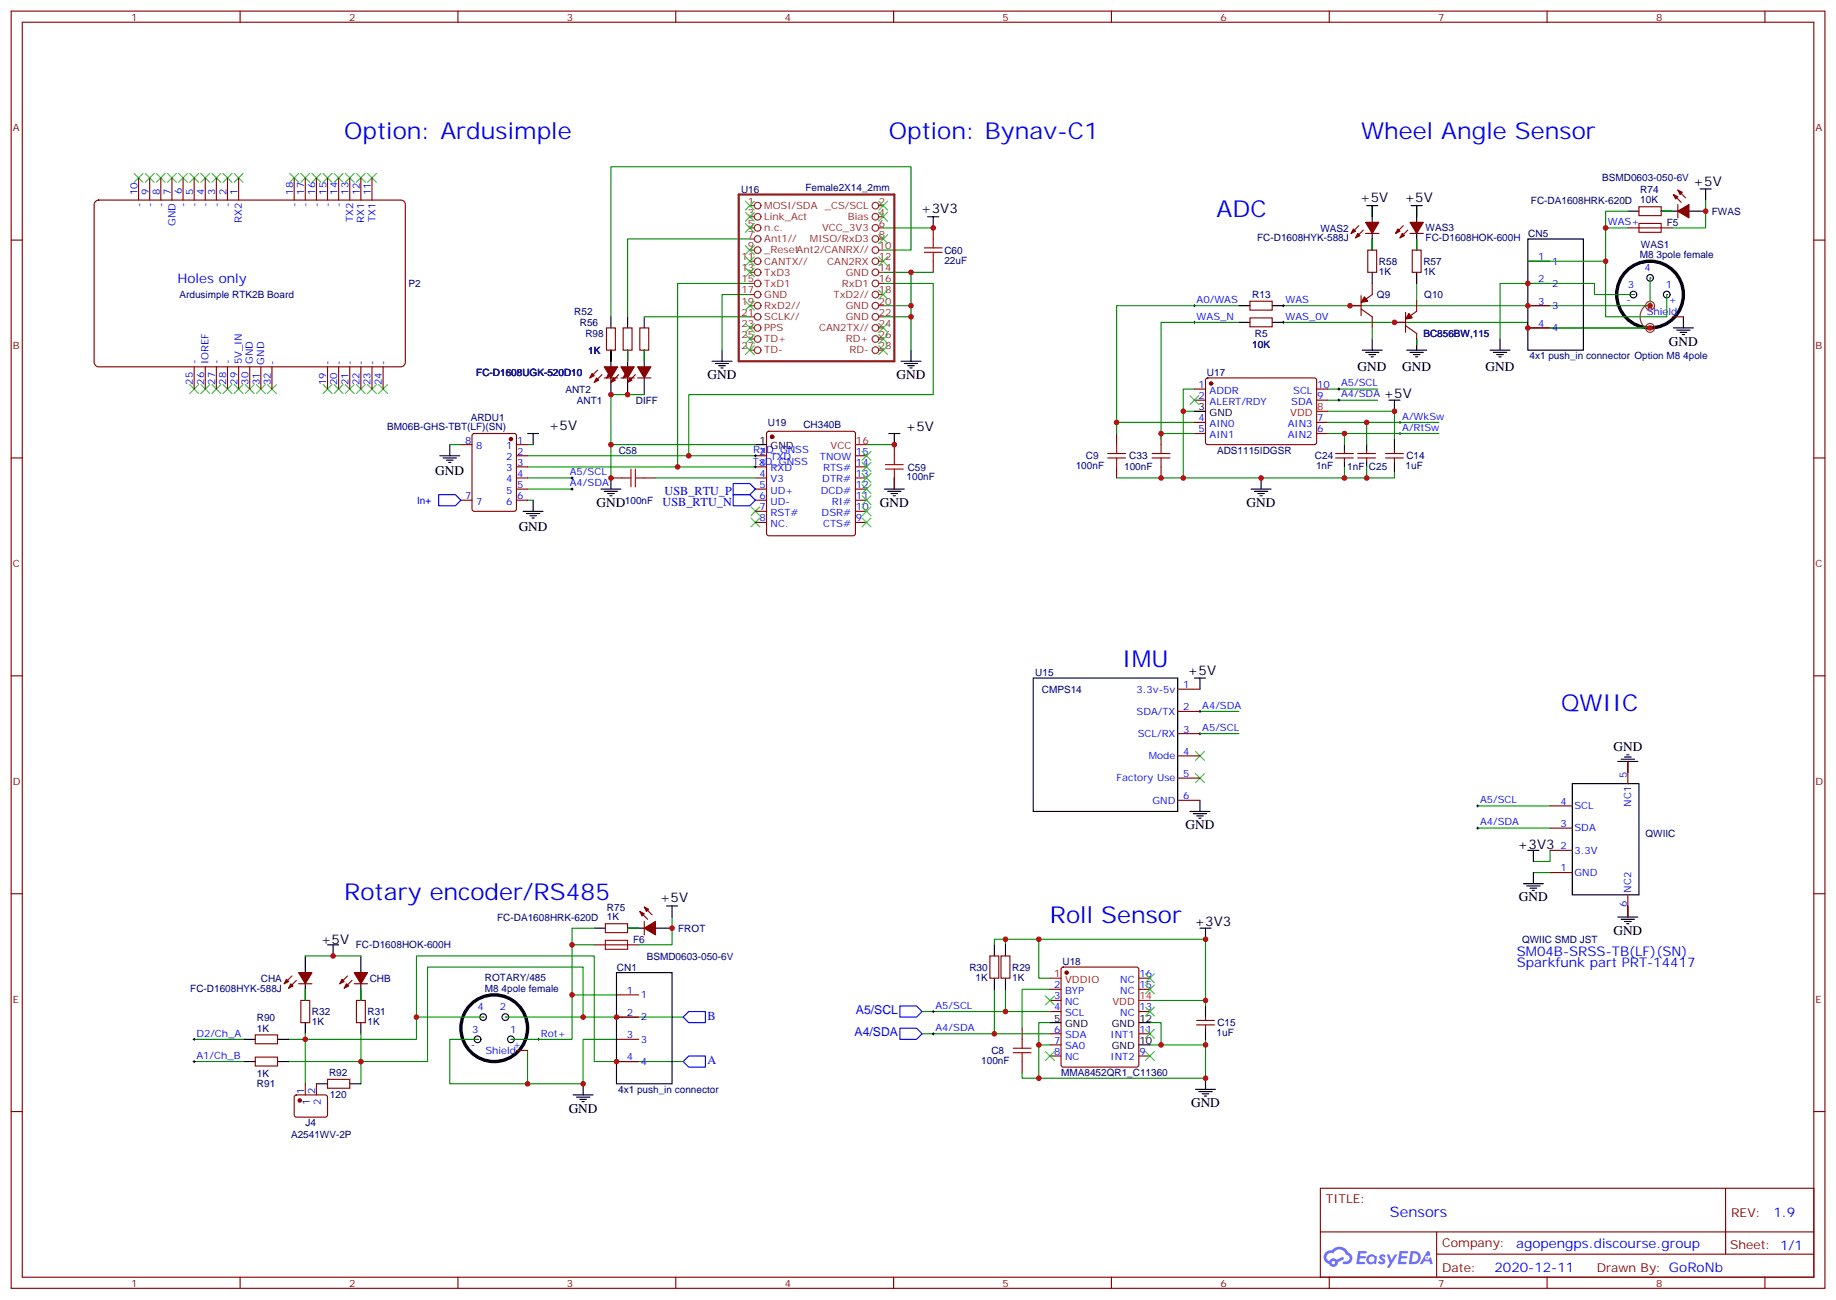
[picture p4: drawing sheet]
<svg xmlns="http://www.w3.org/2000/svg" width="583mm" height="413mm" viewBox="0 0 583 413" stroke-linecap="round" stroke-linejoin="round" font-family="sans-serif">
<defs><g id="words">
<g font-size="7.4" fill="#00f">
<text x="109.3" y="44.1">Option: Ardusimple</text>
<text x="282.1" y="44.1">Option: Bynav-C1</text>
<text x="432" y="44.1">Wheel Angle Sensor</text>
<text x="386.2" y="68.8">ADC</text>
<text x="356.2" y="211.7">IMU</text>
<text x="495.5" y="225.8">QWIIC</text>
<text x="109.3" y="285.7">Rotary encoder/RS485</text>
<text x="333.3" y="292.8">Roll Sensor</text>
</g>
<text font-size="4.6" fill="#00f" x="441.2" y="386.1">Sensors</text>
<g font-size="4.2">
<text x="537.5" y="58.9">+5V</text>
<text x="431.7" y="64.2">+5V</text>
<text x="445.8" y="64.2">+5V</text>
<text x="292.3" y="67.7">+3V3</text>
<text x="529.8" y="109.7">GND</text>
<text x="431" y="117.9">GND</text>
<text x="445.1" y="117.9">GND</text>
<text x="471.5" y="117.9">GND</text>
<text x="224.6" y="120.3">GND</text>
<text x="284.6" y="120.3">GND</text>
<text x="439.1" y="126.3">+5V</text>
<text x="174.2" y="136.4">+5V</text>
<text x="287.4" y="136.9">+5V</text>
<text x="138.2" y="150.7">GND</text>
<text x="189.4" y="160.9">GND</text>
<text x="279.3" y="160.9">GND</text>
<text x="395.7" y="160.9">GND</text>
<text x="164.6" y="168.4">GND</text>
<text x="377" y="214.1">+5V</text>
<text x="512.1" y="238.4">GND</text>
<text x="376.3" y="263.2">GND</text>
<text x="481.7" y="269.5">+3V3</text>
<text x="209.4" y="286.4">+5V</text>
<text x="482.1" y="286.1">GND</text>
<text x="379.1" y="293.9">+3V3</text>
<text x="101.8" y="299.5">+5V</text>
<text x="512.1" y="296.7">GND</text>
<text x="180.5" y="353.1">GND</text>
<text x="378.1" y="351.4">GND</text>
</g>
<g font-size="4.2" fill="#00f">
<text x="56.3" y="90">Holes only</text>
<text x="481.4" y="303.4">SM04B-SRSS-TB(LF)(SN)</text>
<text x="481.4" y="306.9">Sparkfunk part PRT-14417</text>
<text x="562.9" y="386.4">1.9</text>
<text x="481.3" y="395.9">agopengps.discourse.group</text>
<text x="474.4" y="403.7">2020-12-11</text>
</g>
<g font-size="3.9" fill="#00f">
<text x="210.3" y="160.5">USB_RTU_N</text>
<text x="211" y="157">USB_RTU_P</text>
<text x="224.6" y="323.6">B</text>
<text x="271.7" y="321.9">A5/SCL</text>
<text x="271.3" y="328.9">A4/SDA</text>
<text x="224.6" y="337.7">A</text>
</g>
<g font-size="3.9" fill="#800">
<text x="420.9" y="381.7">TITLE:</text>
<text x="549.5" y="386.4">REV:</text>
<text x="457.8" y="395.9">Company:</text>
<text x="549.2" y="396.5">Sheet: 1/1</text>
<text x="457.8" y="403.6">Date:</text>
<text x="506.8" y="403.7">Drawn By: GoRoNb</text>
</g>
<g font-size="3.2" fill="#800">
<text x="41.6" y="6.5">1</text>
<text x="110.8" y="6.5">2</text>
<text x="179.9" y="6.5">3</text>
<text x="249.1" y="6.5">4</text>
<text x="318.2" y="6.5">5</text>
<text x="387.4" y="6.5">6</text>
<text x="456.5" y="6.5">7</text>
<text x="525.7" y="6.5">8</text>
<text x="4.1" y="41.6">A</text>
<text x="576.3" y="41.6">A</text>
<text x="4.1" y="110.8">B</text>
<text x="576.3" y="110.8">B</text>
<text x="4.1" y="179.9">C</text>
<text x="576.3" y="179.9">C</text>
<text x="4.1" y="249.1">D</text>
<text x="576.3" y="249.1">D</text>
<text x="4.1" y="318.2">E</text>
<text x="576.3" y="318.2">E</text>
<text x="41.6" y="408.3">1</text>
<text x="110.8" y="408.3">2</text>
<text x="179.9" y="408.3">3</text>
<text x="249.1" y="408.3">4</text>
<text x="318.2" y="408.3">5</text>
<text x="387.4" y="408.3">6</text>
<text x="456.5" y="408.3">7</text>
<text x="525.7" y="408.3">8</text>
</g>
<g font-size="3.2" fill="#000080">
<text x="508.6" y="57.6">BSMD0603-050-6V</text>
<text x="235.2" y="61.1">U16</text>
<text x="255.6" y="60.7">Female2X14_2mm</text>
<text x="486" y="64.7">FC-DA1608HRK-620D</text>
<text x="520.7" y="64.6">10K</text>
<text x="520.7" y="61.3">R74</text>
<text x="529" y="71.7">F5</text>
<text x="543.4" y="68.2">FWAS</text>
<text x="399.1" y="76.6">FC-D1608HYK-588J</text>
<text x="419.2" y="73.5">WAS2</text>
<text x="452.5" y="76.6">FC-D1608HOK-600H</text>
<text x="452.5" y="73.5">WAS3</text>
<text x="485.1" y="75.2">CN5</text>
<text x="299.8" y="83.7">22uF</text>
<text x="299.8" y="80.5">C60</text>
<text x="520.5" y="81.8">M8 3pole female</text>
<text x="520.9" y="78.7">WAS1</text>
<text x="437.7" y="87.2">1K</text>
<text x="437.7" y="84.1">R58</text>
<text x="451.8" y="87.2">1K</text>
<text x="451.8" y="84.1">R57</text>
<text x="57" y="94.6">Ardusimple RTK2B Board</text>
<text x="129.7" y="91">P2</text>
<text x="397.5" y="94.6">R13</text>
<text x="437.1" y="94.6">Q9</text>
<text x="452.1" y="94.6">Q10</text>
<text x="182.3" y="99.9">R52</text>
<text x="184.1" y="103.4">R56</text>
<text x="185.8" y="106.9">R98</text>
<text x="398.3" y="106.9">R5</text>
<text x="451.8" y="106.9">BC856BW,115</text>
<text x="186.7" y="112.2">1K</text>
<text x="397.5" y="110.5">10K</text>
<text x="151.2" y="119.4">FC-D1608UGK-520D10</text>
<text x="383.1" y="119.3">U17</text>
<text x="485.5" y="114.1">4x1 push_in connector Option M8 4pole</text>
<text x="179.5" y="124.6">ANT2</text>
<text x="183.1" y="128.1">ANT1</text>
<text x="201.8" y="128.1">DIFF</text>
<text x="122.9" y="136.5">BM06B-GHS-TBT(LF)(SN)</text>
<text x="149.4" y="133.6">ARDU1</text>
<text x="243.8" y="135.2">U19</text>
<text x="255" y="135.8">CH340B</text>
<text x="196.4" y="144">C58</text>
<text x="386.3" y="144">ADS1115IDGSR</text>
<text x="288.1" y="149.3">C59</text>
<text x="341.5" y="149">100nF</text>
<text x="344.7" y="145.8">C9</text>
<text x="356.8" y="149.3">100nF</text>
<text x="358.5" y="145.8">C33</text>
<text x="417.4" y="145.8">C24</text>
<text x="417.8" y="149">1nF</text>
<text x="427.6" y="149.3">1nF</text>
<text x="434.5" y="149.3">C25</text>
<text x="446.2" y="149">1uF</text>
<text x="446.4" y="145.8">C14</text>
<text x="287.8" y="152.5">100nF</text>
<text x="198.4" y="159.9">100nF</text>
<text x="328.6" y="214.6">U15</text>
<text x="330.7" y="219.9">CMPS14</text>
<text x="522.3" y="265.8">QWIIC</text>
<text x="157.8" y="292.2">FC-DA1608HRK-620D</text>
<text x="192.7" y="292.1">1K</text>
<text x="192.7" y="289">R75</text>
<text x="201" y="299.2">F6</text>
<text x="215.3" y="295.7">FROT</text>
<text x="483.1" y="299.2">QWIIC SMD JST</text>
<text x="113" y="301">FC-D1608HOK-600H</text>
<text x="205.3" y="304.6">BSMD0603-050-6V</text>
<text x="82.8" y="311.6">CHA</text>
<text x="117.4" y="311.6">CHB</text>
<text x="153.9" y="311.5">ROTARY/485</text>
<text x="195.8" y="308.1">CN1</text>
<text x="307.7" y="308.1">R30</text>
<text x="309.6" y="311.2">1K</text>
<text x="321.3" y="311.2">1K</text>
<text x="321.3" y="308.1">R29</text>
<text x="337.3" y="306.3">U18</text>
<text x="60.4" y="314.7">FC-D1608HYK-588J</text>
<text x="153.9" y="314.7">M8 4pole female</text>
<text x="99" y="322.2">R32</text>
<text x="116.7" y="322.2">R31</text>
<text x="81.5" y="327.4">1K</text>
<text x="81.5" y="324.2">R90</text>
<text x="99" y="325.3">1K</text>
<text x="116.7" y="325.3">1K</text>
<text x="386.2" y="328.9">1uF</text>
<text x="386.4" y="325.7">C15</text>
<text x="314.7" y="334.5">C8</text>
<text x="81.5" y="341.8">1K</text>
<text x="104.5" y="341.5">R92</text>
<text x="311.5" y="337.7">100nF</text>
<text x="336.8" y="341.5">MMA8452QR1_C11360</text>
<text x="81.5" y="345.1">R91</text>
<text x="196.2" y="346.9">4x1 push_in connector</text>
<text x="104.7" y="348.6">120</text>
<text x="96.9" y="357.5">J4</text>
<text x="92.4" y="361">A2541WV-2P</text>
</g>
<g font-size="3.2" fill="#00f">
<text x="43.7" y="61.9" transform="rotate(-90 43.7 61.9)">10</text>
<text x="45.1" y="65.8" transform="rotate(-90 45.1 65.8)">-</text>
<text x="47.2" y="61.9" transform="rotate(-90 47.2 61.9)">9</text>
<text x="48.6" y="65.8" transform="rotate(-90 48.6 65.8)">-</text>
<text x="50.7" y="61.9" transform="rotate(-90 50.7 61.9)">8</text>
<text x="52.1" y="65.8" transform="rotate(-90 52.1 65.8)">-</text>
<text x="54.2" y="61.9" transform="rotate(-90 54.2 61.9)">7</text>
<text x="57.7" y="61.6" transform="rotate(-90 57.7 61.6)">6</text>
<text x="59.1" y="65.6" transform="rotate(-90 59.1 65.6)">-</text>
<text x="61.3" y="61.8" transform="rotate(-90 61.3 61.8)">5</text>
<text x="62.7" y="65.7" transform="rotate(-90 62.7 65.7)">-</text>
<text x="64.8" y="61.8" transform="rotate(-90 64.8 61.8)">4</text>
<text x="66.2" y="65.7" transform="rotate(-90 66.2 65.7)">-</text>
<text x="68.3" y="61.8" transform="rotate(-90 68.3 61.8)">3</text>
<text x="69.7" y="65.7" transform="rotate(-90 69.7 65.7)">-</text>
<text x="71.9" y="61.8" transform="rotate(-90 71.9 61.8)">2</text>
<text x="73.3" y="65.7" transform="rotate(-90 73.3 65.7)">-</text>
<text x="75.4" y="61.8" transform="rotate(-90 75.4 61.8)">1</text>
<text x="93" y="61.7" transform="rotate(-90 93 61.7)">18</text>
<text x="94.4" y="65.6" transform="rotate(-90 94.4 65.6)">-</text>
<text x="96.6" y="61.7" transform="rotate(-90 96.6 61.7)">17</text>
<text x="98" y="65.6" transform="rotate(-90 98 65.6)">-</text>
<text x="100.1" y="61.7" transform="rotate(-90 100.1 61.7)">16</text>
<text x="101.5" y="65.6" transform="rotate(-90 101.5 65.6)">-</text>
<text x="103.6" y="61.7" transform="rotate(-90 103.6 61.7)">15</text>
<text x="105" y="65.6" transform="rotate(-90 105 65.6)">-</text>
<text x="107.1" y="61.7" transform="rotate(-90 107.1 61.7)">14</text>
<text x="108.5" y="65.6" transform="rotate(-90 108.5 65.6)">-</text>
<text x="110.7" y="61.7" transform="rotate(-90 110.7 61.7)">13</text>
<text x="114.2" y="61.9" transform="rotate(-90 114.2 61.9)">12</text>
<text x="117.7" y="61.9" transform="rotate(-90 117.7 61.9)">11</text>
<text x="55.7" y="71.7" transform="rotate(-90 55.7 71.7)">GND</text>
<text x="76.8" y="70.6" transform="rotate(-90 76.8 70.6)">RX2</text>
<text x="112.1" y="70.4" transform="rotate(-90 112.1 70.4)">TX2</text>
<text x="115.6" y="70.8" transform="rotate(-90 115.6 70.8)">RX1</text>
<text x="119.2" y="70.5" transform="rotate(-90 119.2 70.5)">TX1</text>
<text x="510.4" y="71.4">WAS+</text>
<text x="488.2" y="82.5">1</text>
<text x="492.7" y="84">1</text>
<text x="488.2" y="89.6">2</text>
<text x="522" y="86.1">4</text>
<text x="492.7" y="91">2</text>
<text x="516.7" y="91.4">3</text>
<text x="528.8" y="91.4">1</text>
<text x="379.8" y="101.4">WAS_N</text>
<text x="379.8" y="96.1">A0/WAS</text>
<text x="408.1" y="101.4">WAS_0V</text>
<text x="408.1" y="96.1">WAS</text>
<text x="488.2" y="96.7">3</text>
<text x="492.7" y="98.1">3</text>
<text x="516.3" y="96.3">-</text>
<text x="522.7" y="99.8">Shield</text>
<text x="529.8" y="96.3">+</text>
<text x="488.2" y="103.7">4</text>
<text x="492.7" y="105.1">4</text>
<text x="62.6" y="115.6" transform="rotate(-90 62.6 115.6)">-</text>
<text x="66.2" y="115.6" transform="rotate(-90 66.2 115.6)">IOREF</text>
<text x="69.7" y="115.6" transform="rotate(-90 69.7 115.6)">-</text>
<text x="73.2" y="115.6" transform="rotate(-90 73.2 115.6)">-</text>
<text x="76.8" y="115.6" transform="rotate(-90 76.8 115.6)">5V_IN</text>
<text x="80.3" y="115.6" transform="rotate(-90 80.3 115.6)">GND</text>
<text x="83.9" y="115.7" transform="rotate(-90 83.9 115.7)">GND</text>
<text x="87.4" y="115.7" transform="rotate(-90 87.4 115.7)">-</text>
<text x="105" y="115.8" transform="rotate(-90 105 115.8)">-</text>
<text x="108.5" y="115.8" transform="rotate(-90 108.5 115.8)">-</text>
<text x="112" y="115.8" transform="rotate(-90 112 115.8)">-</text>
<text x="115.5" y="115.8" transform="rotate(-90 115.5 115.8)">-</text>
<text x="119.1" y="115.8" transform="rotate(-90 119.1 115.8)">-</text>
<text x="122.6" y="115.8" transform="rotate(-90 122.6 115.8)">-</text>
<text x="61.2" y="122.1" transform="rotate(-90 61.2 122.1)">25</text>
<text x="64.8" y="122.1" transform="rotate(-90 64.8 122.1)">26</text>
<text x="68.3" y="122.1" transform="rotate(-90 68.3 122.1)">27</text>
<text x="71.8" y="122.1" transform="rotate(-90 71.8 122.1)">28</text>
<text x="75.3" y="122.1" transform="rotate(-90 75.3 122.1)">29</text>
<text x="78.9" y="122.1" transform="rotate(-90 78.9 122.1)">30</text>
<text x="82.4" y="122.2" transform="rotate(-90 82.4 122.2)">31</text>
<text x="86" y="122.2" transform="rotate(-90 86 122.2)">32</text>
<text x="103.5" y="122.3" transform="rotate(-90 103.5 122.3)">19</text>
<text x="107.1" y="122.3" transform="rotate(-90 107.1 122.3)">20</text>
<text x="110.6" y="122.3" transform="rotate(-90 110.6 122.3)">21</text>
<text x="114.1" y="122.3" transform="rotate(-90 114.1 122.3)">22</text>
<text x="117.7" y="122.3" transform="rotate(-90 117.7 122.3)">23</text>
<text x="121.2" y="122.3" transform="rotate(-90 121.2 122.3)">24</text>
<text x="380.5" y="123.1">1</text>
<text x="384" y="124.9">ADDR</text>
<text x="410.5" y="124.9">SCL</text>
<text x="418.1" y="123.1">10</text>
<text x="425.7" y="122.6">A5/SCL</text>
<text x="380.5" y="126.6">2</text>
<text x="384" y="128.4">ALERT/RDY</text>
<text x="409.9" y="128.4">SDA</text>
<text x="418.1" y="126.6">9</text>
<text x="425.7" y="126.1">A4/SDA</text>
<text x="380.5" y="133.7">4</text>
<text x="380.5" y="137.2">5</text>
<text x="384" y="135.5">AIN0</text>
<text x="408.7" y="135.5">AIN3</text>
<text x="418.1" y="137.2">6</text>
<text x="418.1" y="133.7">7</text>
<text x="445.1" y="136.7">A/RtSw</text>
<text x="445.1" y="133.2">A/WkSw</text>
<text x="147.6" y="140.8">8</text>
<text x="151.1" y="142.5">8</text>
<text x="160.6" y="142.5">1</text>
<text x="164.1" y="140.8">1</text>
<text x="239.1" y="143.8">RxD_GNSS</text>
<text x="384" y="139">AIN1</text>
<text x="408.7" y="139">AIN2</text>
<text x="160.6" y="146">2</text>
<text x="160.6" y="149.6">3</text>
<text x="164.1" y="144.3">2</text>
<text x="164.1" y="147.8">3</text>
<text x="239" y="147.6">TxD_GNSS</text>
<text x="241.1" y="144.3">2</text>
<text x="241.1" y="147.8">3</text>
<text x="244.6" y="146">TXD</text>
<text x="244.6" y="149.6">RXD</text>
<text x="260.3" y="146">TNOW</text>
<text x="261.3" y="149.6">RTS#</text>
<text x="271.7" y="147.8">14</text>
<text x="271.7" y="144.3">15</text>
<text x="160.6" y="153.1">4</text>
<text x="164.1" y="151.3">4</text>
<text x="164.1" y="154.9">5</text>
<text x="180.9" y="154.3">A4/SDA</text>
<text x="180.9" y="150.8">A5/SCL</text>
<text x="241.1" y="151.3">4</text>
<text x="241.1" y="154.9">5</text>
<text x="244.6" y="153.1">V3</text>
<text x="261" y="153.1">DTR#</text>
<text x="271.7" y="154.9">12</text>
<text x="271.7" y="151.3">13</text>
<text x="132.4" y="160">In+</text>
<text x="147.6" y="158.4">7</text>
<text x="151.1" y="160.2">7</text>
<text x="160.6" y="156.6">5</text>
<text x="160.6" y="160.2">6</text>
<text x="164.1" y="158.4">6</text>
<text x="241.1" y="158.4">6</text>
<text x="241.1" y="161.9">7</text>
<text x="244.6" y="156.6">UD+</text>
<text x="244.6" y="160.2">UD-</text>
<text x="260.5" y="156.6">DCD#</text>
<text x="264.1" y="160.2">RI#</text>
<text x="271.7" y="161.9">10</text>
<text x="271.7" y="158.4">11</text>
<text x="241.1" y="165.5">8</text>
<text x="244.6" y="163.7">RST#</text>
<text x="244.6" y="167.2">NC.</text>
<text x="260.8" y="163.7">DSR#</text>
<text x="261.3" y="167.2">CTS#</text>
<text x="271.7" y="165.5">9</text>
<text x="360.7" y="219.8">3.3v-5v</text>
<text x="375.6" y="218.4">1</text>
<text x="360.8" y="226.8">SDA/TX</text>
<text x="375.6" y="225.4">2</text>
<text x="381.6" y="224.9">A4/SDA</text>
<text x="361.2" y="233.9">SCL/RX</text>
<text x="375.6" y="232.5">3</text>
<text x="381.6" y="232">A5/SCL</text>
<text x="375.6" y="239.5">4</text>
<text x="364.7" y="240.9">Mode</text>
<text x="354.4" y="248">Factory Use</text>
<text x="375.6" y="246.6">5</text>
<text x="516.4" y="246.9" transform="rotate(-90 516.4 246.9)">5</text>
<text x="365.9" y="255.1">GND</text>
<text x="375.6" y="253.6">6</text>
<text x="469.8" y="254.9">A5/SCL</text>
<text x="495.3" y="255.4">4</text>
<text x="499.8" y="256.8">SCL</text>
<text x="517.8" y="256" transform="rotate(-90 517.8 256)">NC1</text>
<text x="469.8" y="261.9">A4/SDA</text>
<text x="495.3" y="262.5">3</text>
<text x="499.8" y="263.9">SDA</text>
<text x="495.3" y="269.5">2</text>
<text x="499.8" y="270.9">3.3V</text>
<text x="495.3" y="276.6">1</text>
<text x="499.8" y="278">GND</text>
<text x="516.4" y="287.8" transform="rotate(-90 516.4 287.8)">6</text>
<text x="517.8" y="283.3" transform="rotate(-90 517.8 283.3)">NC2</text>
<text x="355.6" y="311.9">NC</text>
<text x="361.7" y="310.1">16</text>
<text x="199" y="315.4">1</text>
<text x="203.4" y="316.8">1</text>
<text x="334.6" y="313.6">2</text>
<text x="334.6" y="317.1">3</text>
<text x="338.1" y="315.4">BYP</text>
<text x="355.6" y="315.4">NC</text>
<text x="361.7" y="313.6">15</text>
<text x="151.6" y="320.7">4</text>
<text x="158.6" y="320.7">2</text>
<text x="199" y="322.4">2</text>
<text x="203.4" y="323.8">2</text>
<text x="296.9" y="320.1">A5/SCL</text>
<text x="334.6" y="320.7">4</text>
<text x="338.1" y="318.9">NC</text>
<text x="338.1" y="322.4">SCL</text>
<text x="355.6" y="322.4">NC</text>
<text x="361.7" y="320.7">13</text>
<text x="62.3" y="329">D2/Ch_A</text>
<text x="149.8" y="327.7">3</text>
<text x="161.9" y="327.7">1</text>
<text x="171.7" y="329">Rot+</text>
<text x="199" y="329.5">3</text>
<text x="296.9" y="327.2">A4/SDA</text>
<text x="334.6" y="327.7">6</text>
<text x="338.1" y="329.5">SDA</text>
<text x="352.5" y="329.5">INT1</text>
<text x="361.7" y="327.7">11</text>
<text x="149.4" y="332.7">-</text>
<text x="154.1" y="334.4">Shield</text>
<text x="162.9" y="332.7">+</text>
<text x="203.4" y="330.9">3</text>
<text x="334.6" y="331.3">7</text>
<text x="334.6" y="334.8">8</text>
<text x="338.1" y="333">SA0</text>
<text x="361.7" y="334.8">9</text>
<text x="62.3" y="336">A1/Ch_B</text>
<text x="199" y="336.5">4</text>
<text x="203.4" y="338">4</text>
<text x="338.1" y="336.5">NC</text>
<text x="352.5" y="336.5">INT2</text>
<text x="96.6" y="347.3" transform="rotate(-90 96.6 347.3)">1</text>
<text x="100.1" y="347.3" transform="rotate(-90 100.1 347.3)">2</text>
<text x="98.3" y="350.8" transform="rotate(-90 98.3 350.8)">1</text>
<text x="101.8" y="350.8" transform="rotate(-90 101.8 350.8)">2</text>
</g>
<g font-size="3.2" fill="#8d2323">
<text x="237.4" y="64.9">1</text>
<text x="278.9" y="64.9">2</text>
<text x="237.4" y="68.4">3</text>
<text x="237.4" y="72">5</text>
<text x="242.6" y="66.3">MOSI/SDA</text>
<text x="242.6" y="69.8">Link_Act</text>
<text x="261.8" y="66.3">_CS/SCL</text>
<text x="269.2" y="69.8">Bias</text>
<text x="278.9" y="68.4">4</text>
<text x="278.9" y="72">6</text>
<text x="237.4" y="75.5">7</text>
<text x="242.6" y="73.4">n.c.</text>
<text x="242.6" y="76.9">Ant1//</text>
<text x="257.1" y="76.9">MISO/RxD3</text>
<text x="260.9" y="73.4">VCC_3V3</text>
<text x="278.9" y="75.5">8</text>
<text x="235.4" y="82.5">11</text>
<text x="237.4" y="79">9</text>
<text x="242.6" y="80.4">_ResetAnt2/CANRX//</text>
<text x="242.6" y="84">CANTX//</text>
<text x="262.6" y="84">CAN2RX</text>
<text x="278.9" y="79">10</text>
<text x="278.9" y="82.5">12</text>
<text x="235.4" y="86.1">13</text>
<text x="235.4" y="89.6">15</text>
<text x="242.6" y="87.5">TxD3</text>
<text x="268.5" y="87.5">GND</text>
<text x="278.9" y="86.1">14</text>
<text x="278.9" y="89.6">16</text>
<text x="235.4" y="93.1">17</text>
<text x="242.6" y="91">TxD1</text>
<text x="242.6" y="94.5">GND</text>
<text x="264.6" y="94.5">TxD2//</text>
<text x="267.2" y="91">RxD1</text>
<text x="278.9" y="93.1">18</text>
<text x="235.4" y="96.7">19</text>
<text x="235.4" y="100.2">21</text>
<text x="242.6" y="98.1">RxD2//</text>
<text x="242.6" y="101.6">SCLK//</text>
<text x="268.5" y="98.1">GND</text>
<text x="268.5" y="101.6">GND</text>
<text x="278.9" y="96.7">20</text>
<text x="278.9" y="100.2">22</text>
<text x="235.4" y="103.7">23</text>
<text x="235.4" y="107.2">25</text>
<text x="242.6" y="105.1">PPS</text>
<text x="260" y="105.1">CAN2TX//</text>
<text x="278.9" y="103.7">24</text>
<text x="278.9" y="107.2">26</text>
<text x="235.4" y="110.8">27</text>
<text x="242.6" y="108.7">TD+</text>
<text x="242.6" y="112.2">TD-</text>
<text x="268.5" y="108.7">RD+</text>
<text x="269.7" y="112.2">RD-</text>
<text x="278.9" y="110.8">28</text>
</g>
<g font-size="3.2">
<text x="380.5" y="130.2">3</text>
<text x="384" y="131.9">GND</text>
<text x="241.1" y="140.8">1</text>
<text x="244.6" y="142.5">GND</text>
<text x="334.6" y="324.2">5</text>
<text x="338.1" y="326">GND</text>
<text x="352.9" y="326">GND</text>
<text x="361.7" y="324.2">12</text>
<text x="352.9" y="333">GND</text>
<text x="361.7" y="331.3">10</text>
</g>
<g font-size="3.2" fill="#f00">
<text x="409.6" y="131.9">VDD</text>
<text x="418.1" y="130.2">8</text>
<text x="263.6" y="142.5">VCC</text>
<text x="271.7" y="140.8">16</text>
<text x="334.6" y="310.1">1</text>
<text x="338.1" y="311.9">VDDIO</text>
<text x="361.7" y="317.1">14</text>
<text x="353.1" y="318.9">VDD</text>
</g>
</g></defs>
<g fill="none" stroke="#008700" stroke-width=".35">
<path d="M319.2 298.1v1.8M329.7 298.1h-14.1v1.8M315.6 314v14.1M319.2 314v7M333.3 310.4h-3.6v-12.3h53v19.4h-17.7M333.3 314h-8.9v12.3M382.7 317.5v1.8M292.7 321h40.6M292.7 328.1h40.6M329.7 331.6h3.6M333.3 324.6h-3.6v17.6h53v-10.6h-17.7M365 324.6h3.5v7"/>
<path d="M382.7 329.8v1.8M324.4 340.4v1.8h5.3"/>
</g>
<g fill="none" stroke="#870000" stroke-width=".35">
<path d="M3.5 3.5h575.8v405.4h-575.8zM7.1 7.1h568.6v398.2h-568.6zM76.2 3.5v3.6M145.4 3.5v3.6M214.5 3.5v3.6M283.6 3.5v3.6M352.8 3.5v3.6M421.9 3.5v3.6M491.1 3.5v3.6M560.2 3.5v3.6M3.5 76.2h3.6M575.7 76.2h3.6"/>
<path d="M3.5 145.3h3.6M575.7 145.3h3.6M3.5 214.5h3.6M575.7 214.5h3.6M3.5 283.6h3.6M575.7 283.6h3.6M314.2 303.4h2.8v7h-2.8zM317.7 303.4h2.9v7h-2.9zM333.3 314h3.5M333.3 317.5h3.5M337 307.1l.5-.2h23.3l.5 .2 .2 .5v30.4l-.2 .5-.5 .2h-23.3l-.5-.3-.2-.4v-30.4zM361.5 314h3.5"/>
<path d="M361.5 310.4h3.5M324.4 326.3v3.5M324.4 336.9v3.5M333.3 321h3.5M333.3 328.1h3.5M333.3 331.6h3.5M333.3 335.1h3.5M361.5 321h3.5M361.5 328.1h3.5M361.5 335.1h3.5M379.8 323.8h5.7M379.8 325.3h5.7"/>
<path d="M382.7 322.8v1M382.7 325.3v1M3.5 352.8h3.6M575.7 352.8h3.6M419.1 377.1h156.6v28.2h-156.6zM547.7 377.1v20.9M419.1 391h156.5M456 398h119.6M456 391v14.1M76.2 405.3v3.6M145.4 405.3v3.6M214.5 405.3v3.6"/>
<path d="M283.6 405.3v3.6M352.8 405.3v3.6M421.9 405.3v3.6M491.1 405.3v3.6M560.2 405.3v3.6"/>
</g>
<g fill="none" stroke="#000" stroke-width=".35">
<path d="M315.6 299.9v3.5M319.2 299.9v3.5M380.9 294.6h3.5M382.7 294.6v3.5M315.6 310.4v3.6M319.2 310.4v3.6M382.7 319.3v3.5M333.3 324.6h3.5M361.5 324.6h3.5M361.5 331.6h3.5M382.7 326.3v3.5M379.5 345.7h6.3"/>
<path d="M380.5 346.4h4.3M381.6 347.1h2.1M382.3 347.8h.7M382.7 342.2v3.5"/>
</g>
<circle cx="338.6" cy="308.7" r=".53" fill="#870000" stroke="#870000" stroke-width=".35"/>
<path d="M333.3 310.4h3.5M361.5 317.5h3.5" fill="none" stroke="#f00" stroke-width=".35"/>
<path d="M321.6 334.1h5.7M321.6 332.7h5.7M324.4 329.8v2.9M324.4 334.1v2.8" fill="none" stroke="#a10000" stroke-width=".35"/>
<g fill="none" stroke="#3c3" stroke-width=".35">
<path d="M331.9 316.1l2.8 2.8M334.7 316.1l-2.8 2.8M363.6 309l2.8 2.9M363.6 312.6l2.8 2.8M363.6 319.6l2.8 2.8M366.4 309l-2.8 2.9M366.4 312.6l-2.8 2.8M366.4 319.6l-2.8 2.8M331.9 333.7l2.8 2.8M334.7 333.7l-2.8 2.8M363.6 326.7l2.8 2.8M363.6 333.7l2.8 2.8"/>
<path d="M366.4 326.7l-2.8 2.8M366.4 333.7l-2.8 2.8"/>
</g>
<path d="M285.6 319.3h5.3l1.8 1.7-1.8 1.8h-5.3zM285.6 326.3h5.3l1.8 1.8-1.8 1.7h-5.3z" fill="none" stroke="#00f" stroke-width=".35"/>
<g fill="#5487ff">
<path d="M438.1 398.3a1.22 1.22 0 0 1 1.7 .3l-.4 .5a.47 .47 0 0 0-.3-.4 .47 .47 0 0 0-.5 .2l.2 .3a1.14 1.14 0 0 1 .7 1.7 1.14 1.14 0 0 1-1.9 0l-.2-.2 .5-.5 .7 .4a.29 .29 0 0 0 .4-.3 .29 .29 0 0 0-.3-.3 1.04 1.04 0 0 1-.6-1.7z"/>
<path d="M431.1 397h2.4l.3 .2-.1 .5-1.9 .1-.1 .8h1.5l.4 .4-.4 .4h-1.6l-.2 1.1h1.8l.1 .3-.1 .3-2.7 .1z"/>
<path d="M444.3 397.1l2.6 .1-.1 .5-1.8 .1-.1 .8h1.5l.3 .4-.4 .4h-1.6l-.1 1.1h1.7l.2 .3-.2 .3-2.6 .1z"/>
<path d="M453 397.1h.7l.3 1.2-.6 .3a.69 .69 0 0 0-1 .3 .69 .69 0 0 0 .5 1 .69 .69 0 0 0 .8-.7l.5-.2 .6 2.2h-.8l-.2-.9h-1.8l-.5 .9h-.8z"/>
<path d="M440.2 398.1h.8l.6 1.9 1.1-1.9h.9l-2.6 4.2h-.8l.9-1.5z"/>
<path d="M447.8 397.1l-.6 4.1h1.3a2.11 2.11 0 0 0 2.5-2.1 2.11 2.11 0 0 0-2.5-2zM448.5 397.8a1.43 1.43 0 0 1 1.6 1.6 1.43 1.43 0 0 1-2 1.1z"/>
<path d="M434.1 398.7a1.54 1.54 0 0 0-.1 2.1 1.54 1.54 0 0 0 2.2 .2l.6 .2 .3-2.3-.6-.3a1.49 1.49 0 0 0-2.4 .1zM434.4 399.7a.94 .94 0 0 1 1.8 0 .94 .94 0 0 1-1.8 0z"/>
<path d="M420.8 397.4a2.18 2.18 0 0 0 1.1 3.7 1.44 1.44 0 0 0 1.6 1 1.44 1.44 0 0 0 1.2-1.5l2-1-.5-.8-1.9 1a1.47 1.47 0 0 0-2.4 .4 1.39 1.39 0 0 1-.7-1.9 1.39 1.39 0 0 1 2-.5 2.12 2.12 0 0 1 2.2-1.3 2.12 2.12 0 0 1 1.9 1.7 1.14 1.14 0 0 1 1.1 1.4 1.14 1.14 0 0 1-1.7 .8 .43 .43 0 0 0-.5 .3 .43 .43 0 0 0 .4 .5 1.98 1.98 0 0 0 2.5-1.2 1.98 1.98 0 0 0-1.2-2.5 3.1 3.1 0 0 0-5.3-.7l-.9 .1zM422.7 400.7a.55 .55 0 0 1 1.1 0 .55 .55 0 0 1-1.1 0z"/>
<circle cx="453" cy="399.2" r=".26"/>
</g>
<g fill="none" stroke="#000" stroke-width=".32">
<path d="M509.3 72.3h.7M509.7 72v.7M378.8 102.3h.7M379.1 102v.7M407 102.3h.7M407.4 102v.7M444 137.6h.7M444 134.1h.7M444.4 133.7v.7M444.4 137.2v.7M380.5 232.8h.7M380.5 225.8h.7"/>
<path d="M380.9 225.4v.7M380.9 232.5v.7M468.7 255.8h.7M469.1 255.4v.7M468.7 262.8h.7M469.1 262.5v.7M295.9 328.1h.7M295.9 321h.7M296.2 320.7v.7M296.2 327.7v.7"/>
</g>
<g fill="none" stroke="#3c3" stroke-width=".35">
<path d="M42.6 55l2.8 2.9M45.4 55l-2.8 2.9M46.1 55l2.8 2.9M48.9 55l-2.8 2.9M49.6 55l2.9 2.9M52.5 55l-2.9 2.9M53.2 55l2.8 2.9M56 55l-2.8 2.9M56.7 55l2.8 2.9M59.5 55l-2.8 2.9M60.2 55l2.8 2.9M63 55l-2.8 2.9"/>
<path d="M63.7 55l2.9 2.9M66.6 55l-2.9 2.9M67.3 55l2.8 2.9M70.1 55l-2.8 2.9M70.8 55l2.8 2.9M73.6 55l-2.8 2.9M74.3 55l2.9 2.9M77.2 55l-2.9 2.9M92 55l2.8 2.9M94.8 55l-2.8 2.9M95.5 55l2.8 2.9M98.3 55l-2.8 2.9"/>
<path d="M99 55l2.8 2.9M101.8 55l-2.8 2.9M102.6 55l2.8 2.9M105.4 55l-2.8 2.9M106.1 55l2.8 2.9M108.9 55l-2.8 2.9M109.6 55l2.8 2.9M112.4 55l-2.8 2.9M113.1 55l2.9 2.9M116 55l-2.9 2.9M116.7 55l2.8 2.9M119.5 55l-2.8 2.9"/>
<path d="M60.2 122.1l2.8 2.8M63 122.1l-2.8 2.8M63.7 122.1l2.9 2.8M66.6 122.1l-2.9 2.8M67.3 122.1l2.8 2.8M70.1 122.1l-2.8 2.8M70.8 122.1l2.8 2.8M73.6 122.1l-2.8 2.8M74.3 122.1l2.9 2.8M77.2 122.1l-2.9 2.8M77.9 122.1l2.8 2.8M80.7 122.1l-2.8 2.8"/>
<path d="M81.4 122.1l2.8 2.8M84.2 122.1l-2.8 2.8M84.9 122.1l2.8 2.8M87.7 122.1l-2.8 2.8M102.6 122.1l2.8 2.8M105.4 122.1l-2.8 2.8M106.1 122.1l2.8 2.8M108.9 122.1l-2.8 2.8M109.6 122.1l2.8 2.8M112.4 122.1l-2.8 2.8M113.1 122.1l2.9 2.8M116 122.1l-2.9 2.8"/>
<path d="M116.7 122.1l2.8 2.8M119.5 122.1l-2.8 2.8M120.2 122.1l2.8 2.8M123 122.1l-2.8 2.8M379.5 238.5l2.8 2.8M382.3 238.5l-2.8 2.8M379.5 245.5l2.8 2.9M382.3 245.5l-2.8 2.9"/>
</g>
<g fill="none" stroke="#008700" stroke-width=".35">
<path d="M449.7 90v5.2M485 104.1h38.8M368.5 137.6v1.7M421.5 127h15.8M421.5 123.5h15.8M380.9 232.8h12.3M380.9 225.8h12.3M469.1 255.8h22.9M516.7 241.7v3.5M469.1 262.8h22.9M486.7 276.9h5.3M492 269.9v3.5h-5.3"/>
<path d="M516.7 287.5v3.5"/>
</g>
<g fill="none" stroke="#000" stroke-width=".35">
<path d="M531.2 104.1h6.3M532.2 104.8h4.3M533.3 105.5h2.1M534 106.2h.7M534.4 100.5v3.6M328 215.2h45.8v42.3h-45.8zM379.1 215.2h3.6M380.9 215.2v3.5M516.4 239.5h.7M377.7 257.5h6.4M378.8 258.2h4.2M379.8 258.9h2.2"/>
<path d="M380.5 259.6h.7M380.9 254v3.5M499.1 248.7h21.1v35.3h-21.1zM513.5 241.7h6.4M514.6 240.9h4.2M515.7 240.2h2.1M516.7 241.7v3.5M485 269.9h3.5M486.7 269.9v3.5M486.7 276.9v3.6M483.6 280.5h6.3M484.6 281.2h4.2"/>
<path d="M485.7 281.9h2.1M486.4 282.6h.7M513.5 291h6.4M514.6 291.7h4.2M515.7 292.5h2.1M516.4 293.2h.7M516.7 287.5v3.5"/>
</g>
<g fill="none" stroke="#870000" stroke-width=".35">
<path d="M44 56.4v7.1M47.5 56.4v7.1M51 56.4v7.1M54.6 56.4v7.1M58.1 56.4v7.1M61.6 56.4v7.1M65.2 56.4v7.1M68.7 56.4v7.1M72.2 56.4v7.1M75.7 56.4v7.1M93.4 56.4v7.1M96.9 56.4v7.1"/>
<path d="M100.4 56.4v7.1M104 56.4v7.1M107.5 56.4v7.1M111 56.4v7.1M114.5 56.4v7.1M118.1 56.4v7.1M61.6 116.4v7.1M65.2 116.4v7.1M68.7 116.4v7.1M72.2 116.4v7.1M75.7 116.4v7.1M79.3 116.4v7.1"/>
<path d="M82.8 116.4v7.1M86.3 116.4v7.1M104 116.4v7.1M107.5 116.4v7.1M111 116.4v7.1M114.5 116.4v7.1M118.1 116.4v7.1M121.6 116.4v7.1M354.4 137.6v3.5M368.5 137.6v3.5M354.4 148.2v3.5M368.5 148.2v3.5"/>
<path d="M373.8 218.7h7.1M373.8 225.8h7.1M373.8 232.8h7.1M373.8 239.9h7.1M373.8 246.9h7.1M373.8 254h7.1M492 255.8h7.1M516.7 241.7v7M492 276.9h7.1M492 269.9h7.1M492 262.8h7.1M516.7 284v7"/>
</g>
<path d="M30.2 64.1l1.1-.6h95.9a1.41 1.41 0 0 1 1.5 1.4v50.1a1.51 1.51 0 0 1-1.5 1.4h-95.9a1.51 1.51 0 0 1-1.4-1.4v-50.1z" fill="none" stroke="#800000" stroke-width=".35"/>
<path d="M351.6 145.3h5.7M351.6 143.9h5.7M354.4 141.1v2.8M354.4 145.3v2.9M365.7 145.3h5.7M365.7 143.9h5.7M368.5 141.1v2.8M368.5 145.3v2.9" fill="none" stroke="#a10000" stroke-width=".35"/>
<circle cx="523.8" cy="93.5" r="10.6" fill="none" stroke="#000" stroke-width="1.1"/>
<g fill="#870000">
<circle cx="529.1" cy="93.5" r=".18"/>
<circle cx="518.5" cy="93.5" r=".18"/>
<circle cx="523.8" cy="88.2" r=".18"/>
</g>
<g fill="none" stroke="#000" stroke-width=".35">
<path d="M435.6 65.3v5.3M435.6 74.1v5.3M449.7 65.3v5.3M449.7 74.1v5.3M516.7 67h3.5M527.3 67h5.3M536.1 67h5.3M435.6 86.4v3.6M449.7 86.4v3.6M442.6 139.3v3.6M442.6 146.4v3.5"/>
<circle cx="518.5" cy="93.5" r="1.06"/>
<circle cx="523.8" cy="88.2" r="1.06"/>
<circle cx="529.1" cy="93.5" r="1.06"/>
</g>
<g fill="none" stroke="#870000" stroke-width=".35">
<path d="M431.3 71.6l-2.4 2.5M432.8 73l-2.5 2.5M433.5 74.1h4.2M434.2 79.4h2.8v7h-2.8zM445.5 71.6l-2.5 2.5M446.9 73l-2.5 2.5M447.6 74.1h4.2M448.3 79.4h2.8v7h-2.8zM516.7 72.3h14.1M520.2 65.6h7.1v2.8h-7.1zM531.2 61.7l2.4 2.5M532.6 60.3l2.5 2.5"/>
<path d="M532.6 64.9v4.2M530.8 100.5h3.6M439.8 143.9h5.7M439.8 145.3h5.7M442.6 142.9v1M442.6 145.3v1.1"/>
</g>
<g fill="#870000" stroke="#870000" stroke-width=".35">
<path d="M532.6 67l3.5-2.1v4.2z"/>
<path d="M531.2 61.7l1.4 .7-.7 .7z"/>
<path d="M532.6 60.3l1.4 .7-.7 .7z"/>
<path d="M433.5 70.6h4.2l-2.1 3.5z"/>
<path d="M431 74.1l.7 .7-1.4 .7z"/>
<path d="M429.6 72.7l.7 .7-1.4 .7z"/>
<path d="M447.6 70.6h4.2l-2.1 3.5z"/>
<path d="M445.1 74.1l.7 .7-1.4 .7z"/>
<path d="M443.7 72.7l.7 .7-1.4 .7z"/>
</g>
<path d="M520.2 70.9h7.1v2.8h-7.1z" fill="none" stroke="#a10000" stroke-width=".35"/>
<path d="M509.7 72.3h7M516.7 67h-7v15.9M527.3 67h3.5M541.4 63.5v8.8h-10.6" fill="none" stroke="#008700" stroke-width=".35"/>
<g fill="none" stroke="#8c2424" stroke-width=".35">
<path d="M522.2 97a4.6 4.6 0 0 0 0 7.1"/>
<circle cx="523.8" cy="97" r="1.41"/>
<circle cx="523.8" cy="104.1" r="1.41"/>
</g>
<g fill="#8c2424">
<circle cx="523.8" cy="97" r=".18"/>
<circle cx="523.8" cy="104.1" r=".18"/>
</g>
<g fill="none" stroke="#008700" stroke-width=".35">
<path d="M435.6 65.3v3.5M435.6 75.8v3.6M449.7 65.3v3.5M449.7 75.8v3.6M393.2 97h-38.8v37.1h24.7M485 82.9h24.7v17.6h19.4v-7M518.5 93.5h-12.4v-3.5h-30v17.6M523.8 88.2v8.8h-116.4M393.2 102.3h-24.7v35.3h10.6M407.4 102.3h77.6v1.8h38.8M379.1 123.5h-3.5v7M379.1 130.5h-3.5v21.2h67v-1.8"/>
<path d="M421.5 130.5h21.1v8.8M421.5 137.6h35.2M421.5 134.1h35.2M426.8 137.6v3.5M433.8 134.1v7M354.4 151.7h21.2M426.8 148.2v3.5M433.8 148.2v3.5M167.5 333.4v10.6"/>
</g>
<g fill="none" stroke="#000" stroke-width=".35">
<path d="M539.6 60h3.6M541.4 60v3.5M433.8 65.3h3.5M435.6 65.3v3.5M447.9 65.3h3.5M449.7 65.3v3.5M485 75.8h17.6v35.3h-17.6zM473 111.1h6.3M474 111.8h4.3M475.1 112.5h2.1M475.8 113.2h.7M476.1 107.6v3.5"/>
<path d="M379.1 130.5h3.6M440.9 127h3.5M442.6 127v3.5M397.1 155.2h6.4M398.2 155.9h4.2M399.2 156.6h2.2M399.9 157.3h.7M400.3 151.7v3.5M426.8 141.1v1.8M426.8 146.4v1.8M433.8 141.1v1.8M433.8 146.4v1.8"/>
</g>
<path d="M378.8 97h.7M379.1 96.7v.7M407 97h.7M407.4 96.7v.7M424.6 127h.7M424.6 123.5h.7M425 123.1v.7M425 126.6v.8M170.6 329.8h.7M171 329.5v.7" fill="none" stroke="#000" stroke-width=".32"/>
<g fill="none" stroke="#870000" stroke-width=".35">
<path d="M485 82.9h7M485 90h7M485 97h7M485 104.1h7M379.1 123.5h3.6M379.1 127h3.6M379.1 134.1h3.6M379.1 137.6h3.6M382.9 120.2l.5-.3 34.1 .1 .4 .6v20.1l-.7 .4-34.1-.1-.4-.6v-19.8zM417.9 123.5h3.6M417.9 127h3.6M417.9 134.1h3.6"/>
<path d="M417.9 137.6h3.6M423.9 145.3h5.7M423.9 143.9h5.7M426.8 142.9v1M426.8 145.3v1.1M431 145.3h5.6M431 143.9h5.6M433.8 142.9v1M433.8 145.3v1.1"/>
</g>
<circle cx="384.4" cy="121.7" r=".53" fill="#870000" stroke="#870000" stroke-width=".35"/>
<path d="M417.9 130.5h3.6" fill="none" stroke="#f00" stroke-width=".35"/>
<path d="M377.7 125.6l2.8 2.8M380.5 125.6l-2.8 2.8" fill="none" stroke="#3c3" stroke-width=".35"/>
<circle cx="156.9" cy="326.3" r="10.6" fill="none" stroke="#000" stroke-width="1.1"/>
<g fill="#870000">
<circle cx="162.2" cy="329.8" r=".18"/>
<circle cx="151.6" cy="329.8" r=".18"/>
<circle cx="153.4" cy="322.8" r=".18"/>
<circle cx="160.4" cy="322.8" r=".18"/>
</g>
<g fill="none" stroke="#000" stroke-width=".35">
<path d="M294.5 68.8h3.5M296.2 68.8v3.5M393.2 97h3.6M403.8 97h3.6M193.9 100.5v3.6M193.9 111.1v5.3M193.9 119.9v5.3M199.2 100.5v3.6M199.2 111.1v5.3M199.2 119.9v5.3M204.5 100.5v3.6M204.5 111.1v5.3"/>
<path d="M204.5 119.9v5.3M226 114.7h6.4M227.1 115.4h4.2M228.1 116.1h2.2M228.8 116.8h.8M229.2 111.1v3.6M286 114.7h6.3M287.1 115.4h4.2M288.1 116.1h2.1M288.8 116.8h.7M289.2 111.1v3.6M393.2 102.3h3.6"/>
<path d="M403.8 102.3h3.6M432.4 111.1h6.3M433.5 111.8h4.2M434.5 112.5h2.1M435.2 113.2h.7M435.6 107.6v3.5M446.5 111.1h6.4M447.6 111.8h4.2M448.6 112.5h2.1M449.3 113.2h.7M449.7 107.6v3.5M167.5 137.6h3.5"/>
<path d="M169.2 137.6v3.5M282.1 137.6h3.5M283.9 137.6v3.5M139.6 144.6h6.3M140.7 145.3h4.2M141.7 146h2.1M142.4 146.8h.7M142.8 141.1v3.5M169.2 158.7v3.6M190.7 155.2h6.4M191.8 155.9h4.2M192.9 156.6h2.1"/>
<path d="M193.6 157.3h.7M193.9 151.7v3.5M239.8 141.1h3.5M280.7 155.2h6.4M281.8 155.9h4.2M282.8 156.6h2.1M283.5 157.3h.7M283.9 151.7v3.5M166.1 162.3h6.3M167.1 163h4.2M168.2 163.7h2.1M168.9 164.4h.7"/>
<path d="M104 299.9h3.5M105.7 299.9v3.5M188.6 294.6h3.6M199.2 294.6h5.3M208 294.6h5.3M211.6 287.5h3.5M213.3 287.5v3.5M96.9 303.4v5.3M96.9 312.2v5.3M114.5 303.4v5.3M114.5 312.2v5.3M195.7 308.7h17.6v35.3h-17.6z"/>
<path d="M77.5 336.9h3.5M77.5 329.8h3.5M88.1 336.9h3.5M88.1 329.8h3.5M96.9 324.6v3.5M114.5 324.6v3.5M100.4 344h3.6M111 344h3.5M181.9 347.5h6.4M183 348.2h4.2M184 348.9h2.2M184.7 349.6h.8"/>
<path d="M185.1 344v3.5"/>
<circle cx="151.6" cy="329.8" r="1.06"/>
<circle cx="153.4" cy="322.8" r="1.06"/>
<circle cx="160.4" cy="322.8" r="1.06"/>
<circle cx="162.2" cy="329.8" r="1.06"/>
</g>
<g fill="none" stroke="#870000" stroke-width=".35">
<path d="M296.2 72.3v3.5M296.2 82.9v3.5M396.8 95.6h7v2.8h-7zM428.5 97h3.5M432 98.1l3.6 2.4v3.6M432 93.8v6.4M435.6 90v3.5l-2.5 1.7M446.2 99.1v6.4M449.7 95.2v3.6l-2.5 1.7M189.7 117.5l-2.5 2.4M191.1 118.9l-2.5 2.5M191.8 119.9h4.2"/>
<path d="M192.5 104.1h2.8v7h-2.8zM195 117.5l-2.5 2.4M196.4 118.9l-2.5 2.5M197.1 119.9h4.2M197.8 104.1h2.8v7h-2.8zM200.3 117.5l-2.5 2.4M201.7 118.9l-2.5 2.5M202.4 119.9h4.2M203.1 104.1h2.8v7h-2.8zM396.8 100.9h7v2.8h-7zM442.6 102.3h3.6M446.2 103.4l3.5 2.4v3.6"/>
<path d="M150.1 137.8l.4-.2h12.7l.7 .4v23.6l-.4 .6-13 .1-.6-.5-.1-23.5zM243.5 137.1l.5-.2h26.8l.5 .2 .2 .5v31.7l-.2 .5-.5 .2h-26.8l-.5-.2-.2-.5v-31.7zM146.3 158.7h3.5M146.3 141.1h3.5M163.9 151.7h3.6M163.9 144.6h3.6M163.9 148.2h3.6M163.9 155.2h3.6M163.9 158.7h3.6M163.9 141.1h3.6M193.9 151.7h3.5M204.5 151.7h3.5"/>
<path d="M239.8 151.7h3.5M239.8 144.6h3.5M239.8 148.2h3.5M239.8 155.2h3.5M239.8 158.7h3.5M271.5 151.7h3.6M271.5 144.6h3.6M271.5 148.2h3.6M271.5 155.2h3.6M271.5 158.7h3.6M283.9 141.1v3.5M283.9 151.7v3.5"/>
<path d="M239.8 162.3h3.5M239.8 165.8h3.5M271.5 162.3h3.6M271.5 165.8h3.6M188.6 299.9h14.1M192.2 293.2h7v2.8h-7zM203.1 289.3l2.5 2.4M204.5 287.9l2.5 2.4M204.5 292.5v4.2M92.7 309.7l-2.5 2.5M94.1 311.1l-2.5 2.5M94.8 312.2h4.2"/>
<path d="M95.5 317.5h2.8v7.1h-2.8zM110.3 309.7l-2.5 2.5M111.7 311.1l-2.4 2.5M112.4 312.2h4.3M113.1 317.5h2.9v7.1h-2.9zM195.7 315.7h7M81 335.5h7.1v2.8h-7.1zM81 328.4h7.1v2.9h-7.1zM163.9 333.4h3.6M195.7 322.8h7M195.7 329.8h7M195.7 336.9h7"/>
<path d="M93.6 347.7l.5-.2h9.4l.5 .7-.1 5.9-.6 .4h-9.5l-.4-.7v-5.6zM96.9 344v3.5M100.4 344v3.5M104 342.5h7v2.9h-7z"/>
</g>
<path d="M139.2 157h5.3l1.8 1.7-1.8 1.8h-5.3zM232.7 153.5h5.3l1.8 1.7-1.8 1.8h-5.3zM232.7 157h5.3l1.8 1.7-1.8 1.8h-5.3zM216.9 336.9l1.7-1.8h5.3v3.6h-5.3zM216.9 322.8l1.7-1.8h5.3v3.6h-5.3z" fill="none" stroke="#00f" stroke-width=".35"/>
<g fill="none" stroke="#008700" stroke-width=".35">
<path d="M238 75.8h-38.8v24.7M280.4 79.4h8.8v-26.5h-95.3v47.6M280.4 72.3h15.8M238 93.5h-8.8v17.6M238 90h-22.9v58.2h24.7M280.4 86.4h8.8v14.1h-8.8M280.4 90h15.8v35.2h-77.6v19.4h21.2M280.4 97h8.8M289.2 86.4h7M193.9 111.1v3.6M199.2 111.1v3.6M204.5 100.5h33.5"/>
<path d="M204.5 111.1v3.6M289.2 100.5v10.6M435.6 104.1v3.5M449.7 107.6v1.8M204.5 125.2h-10.6v15.9M354.4 134.1v3.5M142.8 141.1h3.5M167.5 151.7h14.1M167.5 141.1h1.7M167.5 155.2h14.1M167.5 148.2h47.6M167.5 144.6h51.1"/>
<path d="M167.5 158.7h1.7M208 151.7h31.8M239.8 141.1h-45.9v10.6M275.1 141.1h8.8M283.9 151.7v3.5M181.6 299.9h7M188.6 294.6h-7v21.1h14.1M199.2 294.6h3.5M213.3 291v8.9h-10.6M96.9 314v3.5M96.9 303.4h17.6M114.5 314v3.5"/>
<path d="M181.6 315.7v14.1h-19.4M61.6 336.9h15.9M61.6 329.8h15.9M91.6 329.8h40.6v-26.4h56.4v33.5h28.3M96.9 328.1v15.9M114.5 328.1v15.9M132.2 322.8h21.2M151.6 329.8h-8.8v14.2h42.3v-14.2h10.6M160.4 322.8h24.7M216.9 322.8h-31.8v-15.9h-49.4v30h-44.1"/>
</g>
<g fill="#870000" stroke="#870000" stroke-width=".35">
<path d="M204.5 294.6l3.5-2.1v4.2z"/>
<path d="M203.1 289.3l1.4 .7-.7 .7z"/>
<path d="M204.5 287.9l1.4 .7-.7 .7z"/>
<path d="M112.4 308.7h4.3l-2.2 3.5z"/>
<path d="M110 312.2l.7 .7-1.4 .7z"/>
<path d="M108.5 310.8l.8 .7-1.5 .7z"/>
<path d="M94.8 308.7h4.2l-2.1 3.5z"/>
<path d="M92.3 312.2l.7 .7-1.4 .7z"/>
<path d="M90.9 310.8l.7 .7-1.4 .7z"/>
<path d="M191.8 116.4h4.2l-2.1 3.5z"/>
<path d="M189.3 119.9l.7 .7-1.4 .8z"/>
<path d="M187.9 118.5l.7 .7-1.4 .7z"/>
<path d="M197.1 116.4h4.2l-2.1 3.5z"/>
<path d="M194.6 119.9l.7 .7-1.4 .8z"/>
<path d="M193.2 118.5l.7 .7-1.4 .7z"/>
<path d="M202.4 116.4h4.2l-2.1 3.5z"/>
<path d="M199.9 119.9l.7 .7-1.4 .8z"/>
<path d="M198.5 118.5l.7 .7-1.4 .7z"/>
<path d="M433.1 94.2l1.1 1.4-2.2 .4z"/>
<path d="M447.2 99.5l1.1 1.4-2.1 .3z"/>
<circle cx="95.1" cy="349.2" r=".53"/>
<circle cx="245.1" cy="138.6" r=".53"/>
<circle cx="162.2" cy="139.3" r=".53"/>
</g>
<g fill="none" stroke="#a10000" stroke-width=".35">
<path d="M293.4 78.7h5.6M296.2 75.8v2.9M293.4 80.1h5.6M296.2 80.1v2.8M197.4 151.7h2.9M200.3 148.9v5.6M201.7 148.9v5.6M201.7 151.7h2.8M281.1 147.5h5.6M281.1 148.9h5.6M283.9 144.6v2.9M283.9 148.9v2.8"/>
<path d="M192.2 298.4h7v2.9h-7z"/>
</g>
<path d="M181.2 155.2h.7M181.2 151.7h.7M181.6 151.3v.7M181.6 154.9v.7M239.4 144.6h.7M239.4 148.2h.7M239.8 144.3v.7M239.8 147.8v.7M61.3 336.9h.7M61.3 329.8h.7M61.6 329.5v.7M61.6 336.5v.8" fill="none" stroke="#000" stroke-width=".32"/>
<g fill="none" stroke="#3c3" stroke-width=".35">
<path d="M236.6 63.9l2.8 2.8M236.6 67.4l2.8 2.8M236.6 70.9l2.8 2.8M236.6 78l2.8 2.8M239.4 63.9l-2.8 2.8M239.4 67.4l-2.8 2.8M239.4 70.9l-2.8 2.8M239.4 78l-2.8 2.8M278.9 74.4l2.9 2.9M278.9 67.4l2.9 2.8M278.9 63.9l2.9 2.8M281.8 63.9l-2.9 2.8"/>
<path d="M281.8 67.4l-2.9 2.8M281.8 74.4l-2.9 2.9M236.6 81.5l2.8 2.8M236.6 85l2.8 2.8M236.6 95.6l2.8 2.8M239.4 81.5l-2.8 2.8M239.4 85l-2.8 2.8M239.4 95.6l-2.8 2.8M278.9 92.1l2.9 2.8M278.9 81.5l2.9 2.8M281.8 92.1l-2.9 2.8M281.8 81.5l-2.9 2.8"/>
<path d="M236.6 102.7l2.8 2.8M236.6 106.2l2.8 2.8M236.6 109.7l2.8 2.8M239.4 102.7l-2.8 2.8M239.4 106.2l-2.8 2.8M239.4 109.7l-2.8 2.8M278.9 109.7l2.9 2.8M278.9 106.2l2.9 2.8M278.9 102.7l2.9 2.8M281.8 109.7l-2.9 2.8M281.8 106.2l-2.9 2.8M281.8 102.7l-2.9 2.8"/>
<path d="M273.6 146.8l2.9 2.8M273.6 150.3l2.9 2.8M273.6 153.8l2.9 2.8M273.6 157.3l2.9 2.9M273.6 143.2l2.9 2.8M276.5 146.8l-2.9 2.8M276.5 150.3l-2.9 2.8M276.5 153.8l-2.9 2.8M276.5 157.3l-2.9 2.9M276.5 143.2l-2.9 2.8M238.4 164.4l2.8 2.8M238.4 160.9l2.8 2.8"/>
<path d="M241.2 164.4l-2.8 2.8M241.2 160.9l-2.8 2.8M273.6 160.9l2.9 2.8M273.6 164.4l2.9 2.8M276.5 160.9l-2.9 2.8M276.5 164.4l-2.9 2.8"/>
</g>
<path d="M271.5 141.1h3.6" fill="none" stroke="#f00" stroke-width=".35"/>
<path d="M234.5 61.7h49.4v53h-49.4z" fill="none" stroke="#8c2424" stroke-width=".71"/>
<g fill="none" stroke="#8c2424" stroke-width=".35">
<path d="M238 65.3h1.4M238 68.8h1.4M238 72.3h1.4M238 75.8h1.4M238 79.4h1.4M278.9 65.3h1.5M278.9 68.8h1.5M278.9 72.3h1.5M278.9 75.8h1.5M278.9 79.4h1.5M238 82.9h1.4M238 86.4h1.4"/>
<path d="M238 90h1.4M238 93.5h1.4M238 97h1.4M278.9 82.9h1.5M278.9 86.4h1.5M278.9 90h1.5M278.9 93.5h1.5M278.9 97h1.5M238 100.5h1.4M238 104.1h1.4M238 107.6h1.4M238 111.1h1.4"/>
<path d="M278.9 100.5h1.5M278.9 104.1h1.5M278.9 107.6h1.5M278.9 111.1h1.5"/>
<circle cx="240.5" cy="68.8" r="1.06"/>
<circle cx="240.5" cy="75.8" r="1.06"/>
<circle cx="240.5" cy="79.4" r="1.06"/>
<circle cx="240.5" cy="65.3" r="1.06"/>
<circle cx="240.5" cy="72.3" r="1.06"/>
<circle cx="277.9" cy="68.8" r="1.06"/>
<circle cx="277.9" cy="79.4" r="1.06"/>
<circle cx="277.9" cy="72.3" r="1.06"/>
<circle cx="277.9" cy="65.3" r="1.06"/>
<circle cx="277.9" cy="75.8" r="1.06"/>
<circle cx="240.5" cy="90" r="1.06"/>
<circle cx="240.5" cy="93.5" r="1.06"/>
<circle cx="240.5" cy="82.9" r="1.06"/>
<circle cx="240.5" cy="86.4" r="1.06"/>
<circle cx="240.5" cy="97" r="1.06"/>
<circle cx="277.9" cy="93.5" r="1.06"/>
<circle cx="277.9" cy="86.4" r="1.06"/>
<circle cx="277.9" cy="90" r="1.06"/>
<circle cx="277.9" cy="97" r="1.06"/>
<circle cx="277.9" cy="82.9" r="1.06"/>
<circle cx="240.5" cy="107.6" r="1.06"/>
<circle cx="240.5" cy="100.5" r="1.06"/>
<circle cx="240.5" cy="111.1" r="1.06"/>
<circle cx="240.5" cy="104.1" r="1.06"/>
<circle cx="277.9" cy="104.1" r="1.06"/>
<circle cx="277.9" cy="111.1" r="1.06"/>
<circle cx="277.9" cy="100.5" r="1.06"/>
<circle cx="277.9" cy="107.6" r="1.06"/>
</g>
<g fill="#c00">
<circle cx="382.7" cy="331.6" r=".88"/>
<circle cx="382.7" cy="317.5" r=".88"/>
<circle cx="319.2" cy="298.1" r=".88"/>
<circle cx="329.7" cy="298.1" r=".88"/>
<circle cx="329.7" cy="331.6" r=".88"/>
<circle cx="368.5" cy="331.6" r=".88"/>
<circle cx="382.7" cy="342.2" r=".88"/>
<circle cx="382.7" cy="298.1" r=".88"/>
<circle cx="329.7" cy="342.2" r=".88"/>
<circle cx="315.6" cy="328.1" r=".88"/>
<circle cx="319.2" cy="321" r=".88"/>
<circle cx="523.8" cy="97" r=".88"/>
<circle cx="485" cy="97" r=".88"/>
<circle cx="523.8" cy="104.1" r=".88"/>
<circle cx="368.5" cy="137.6" r=".88"/>
<circle cx="509.7" cy="82.9" r=".88"/>
<circle cx="541.4" cy="67" r=".88"/>
<circle cx="509.7" cy="72.3" r=".88"/>
<circle cx="442.6" cy="130.5" r=".88"/>
<circle cx="426.8" cy="137.6" r=".88"/>
<circle cx="433.8" cy="134.1" r=".88"/>
<circle cx="167.5" cy="344" r=".88"/>
<circle cx="185.1" cy="344" r=".88"/>
<circle cx="195.7" cy="336.9" r=".88"/>
<circle cx="195.7" cy="322.8" r=".88"/>
<circle cx="181.6" cy="299.9" r=".88"/>
<circle cx="213.3" cy="294.6" r=".88"/>
<circle cx="181.6" cy="315.7" r=".88"/>
<circle cx="185.1" cy="322.8" r=".88"/>
<circle cx="132.2" cy="322.8" r=".88"/>
<circle cx="114.5" cy="336.9" r=".88"/>
<circle cx="96.9" cy="329.8" r=".88"/>
<circle cx="105.7" cy="303.4" r=".88"/>
<circle cx="400.3" cy="151.7" r=".88"/>
<circle cx="354.4" cy="134.1" r=".88"/>
<circle cx="368.5" cy="151.7" r=".88"/>
<circle cx="375.6" cy="151.7" r=".88"/>
<circle cx="375.6" cy="130.5" r=".88"/>
<circle cx="426.8" cy="151.7" r=".88"/>
<circle cx="433.8" cy="151.7" r=".88"/>
<circle cx="193.9" cy="151.7" r=".88"/>
<circle cx="283.9" cy="141.1" r=".88"/>
<circle cx="289.2" cy="97" r=".88"/>
<circle cx="289.2" cy="100.5" r=".88"/>
<circle cx="193.9" cy="141.1" r=".88"/>
<circle cx="296.2" cy="72.3" r=".88"/>
<circle cx="289.2" cy="86.4" r=".88"/>
<circle cx="199.2" cy="125.2" r=".88"/>
<circle cx="193.9" cy="125.2" r=".88"/>
<circle cx="218.6" cy="144.6" r=".88"/>
<circle cx="215.1" cy="148.2" r=".88"/>
<circle cx="485" cy="90" r=".88"/>
<circle cx="485" cy="104.1" r=".88"/>
<circle cx="428.5" cy="97" r=".88"/>
<circle cx="442.6" cy="102.3" r=".88"/>
</g>
<use href="#words"/>
</svg>
